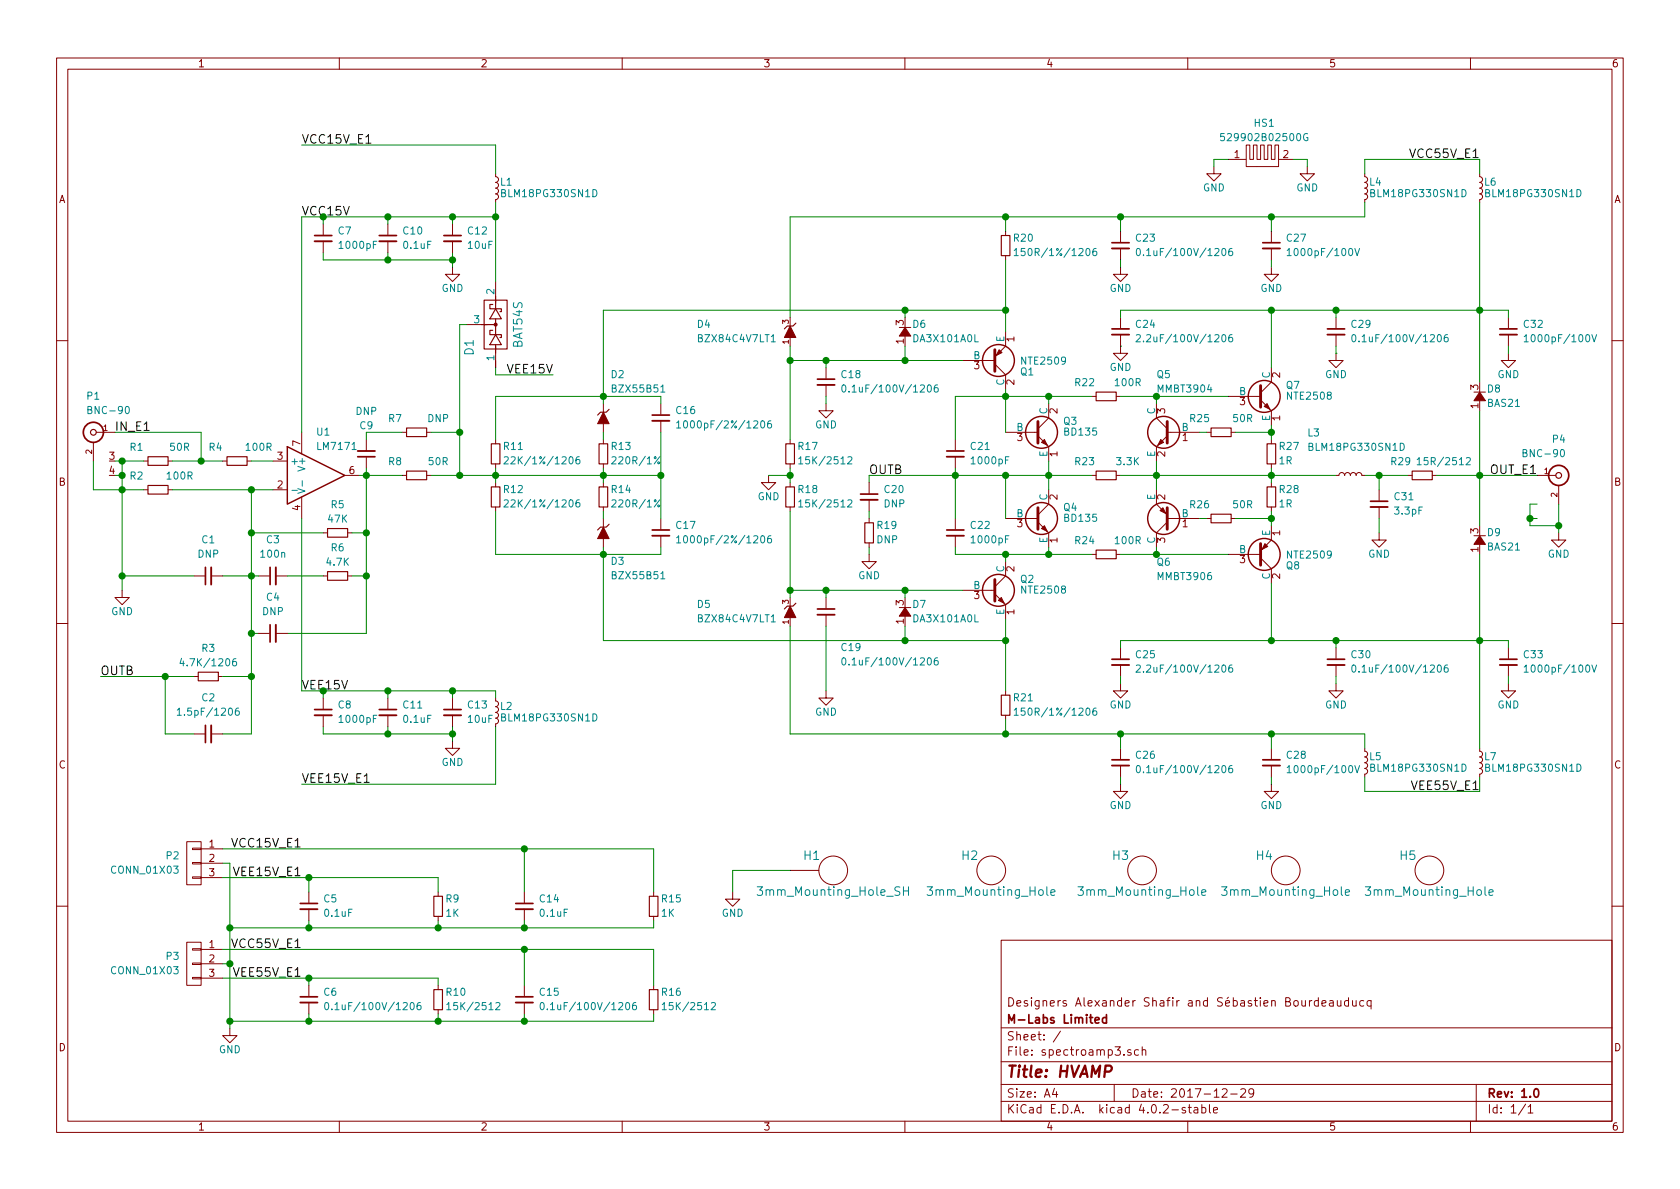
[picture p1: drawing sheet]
<svg xmlns="http://www.w3.org/2000/svg" width="297mm" height="210mm" viewBox="0 0 297 210" stroke-linecap="round" stroke-linejoin="round" font-family="sans-serif">
<defs><g id="words">
<text font-size="2.8" fill="#840000" x="178" y="190.5">Title: HVAMP</text>
<g font-size="2.1">
<text x="53.3" y="25.4">VCC15V_E1</text>
<text x="249.6" y="27.9">VCC55V_E1</text>
<text x="89.8" y="66">VEE15V</text>
<text x="20.3" y="76.2">IN_E1</text>
<text x="153.7" y="83.8">OUTB</text>
<text x="263.5" y="83.8">OUT_E1</text>
<text x="17.8" y="119.4">OUTB</text>
<text x="53.3" y="138.4">VEE15V_E1</text>
<text x="249.8" y="139.7">VEE55V_E1</text>
<text x="41.3" y="149.9">VCC15V_E1</text>
<text x="41.5" y="154.9">VEE15V_E1</text>
<text x="41.3" y="167.6">VCC55V_E1</text>
<text x="41.5" y="172.7">VEE55V_E1</text>
</g>
<g font-size="2.1" fill="#008400">
<text x="53.3" y="38.1">VCC15V</text>
<text x="53.3" y="121.9">VEE15V</text>
</g>
<g font-size="2.1" fill="#008484">
<text x="83.7" y="62.8" transform="rotate(-90 83.7 62.8)">D1</text>
<text x="92.4" y="61.5" transform="rotate(-90 92.4 61.5)">BAT54S</text>
<text x="142.2" y="152.1">H1</text>
<text x="170.1" y="152.1">H2</text>
<text x="196.8" y="152.1">H3</text>
<text x="222.2" y="152.1">H4</text>
<text x="247.6" y="152.1">H5</text>
<text x="134.5" y="158.4">3mm_Mounting_Hole_SH</text>
<text x="164.5" y="158.4">3mm_Mounting_Hole</text>
<text x="191.2" y="158.4">3mm_Mounting_Hole</text>
<text x="216.6" y="158.4">3mm_Mounting_Hole</text>
<text x="242" y="158.4">3mm_Mounting_Hole</text>
</g>
<g font-size="2.1" fill="#840000">
<text x="178" y="178">Designers Alexander Shafir and Sébastien Bourdeauducq</text>
<text x="178" y="184">Sheet: /</text>
<text x="178" y="181">M-Labs Limited</text>
<text x="178" y="186.7">File: spectroamp3.sch</text>
<text x="178" y="196.9">KiCad E.D.A. kicad 4.0.2-stable</text>
<text x="178" y="194.1">Size: A4</text>
<text x="200" y="194.1">Date: 2017-12-29</text>
<text x="263" y="194.1">Rev: 1.0</text>
<text x="263" y="196.9">Id: 1/1</text>
</g>
<g font-size="1.8" fill="#840000">
<text x="35" y="11.9">1</text>
<text x="85" y="11.9">2</text>
<text x="135" y="11.9">3</text>
<text x="185" y="11.9">4</text>
<text x="235" y="11.9">5</text>
<text x="285" y="11.9">6</text>
<text x="218.2" y="27.9">1</text>
<text x="226.9" y="27.9">2</text>
<text x="10.4" y="35.9">A</text>
<text x="285.4" y="35.9">A</text>
<text x="159.8" y="57.5" transform="rotate(-90 159.8 57.5)">3</text>
<text x="159.8" y="60.8" transform="rotate(-90 159.8 60.8)">1</text>
<text x="172.2" y="65.3">3</text>
<text x="179.3" y="60.4" transform="rotate(-90 179.3 60.4)">1</text>
<text x="179.3" y="68" transform="rotate(-90 179.3 68)">2</text>
<text x="219.2" y="71.6">3</text>
<text x="226.3" y="66.8" transform="rotate(-90 226.3 66.8)">2</text>
<text x="261.4" y="68.9" transform="rotate(-90 261.4 68.9)">3</text>
<text x="179.9" y="78">3</text>
<text x="186.9" y="73.1" transform="rotate(-90 186.9 73.1)">2</text>
<text x="206" y="73.1" transform="rotate(-90 206 73.1)">3</text>
<text x="209.1" y="78">1</text>
<text x="226.3" y="74.4" transform="rotate(-90 226.3 74.4)">1</text>
<text x="261.4" y="72.2" transform="rotate(-90 261.4 72.2)">1</text>
<text x="19.3" y="81.3">3</text>
<text x="19.3" y="83.8">4</text>
<text x="49" y="81.3">3</text>
<text x="53.1" y="78.8" transform="rotate(-90 53.1 78.8)">7</text>
<text x="61.7" y="83.8">6</text>
<text x="186.9" y="80.7" transform="rotate(-90 186.9 80.7)">1</text>
<text x="206" y="80.7" transform="rotate(-90 206 80.7)">2</text>
<text x="10.4" y="85.9">B</text>
<text x="49" y="86.4">2</text>
<text x="186.9" y="88.4" transform="rotate(-90 186.9 88.4)">2</text>
<text x="206" y="88.4" transform="rotate(-90 206 88.4)">2</text>
<text x="285.4" y="85.9">B</text>
<text x="53.1" y="90.3" transform="rotate(-90 53.1 90.3)">4</text>
<text x="179.9" y="93.2">3</text>
<text x="186.9" y="96" transform="rotate(-90 186.9 96)">1</text>
<text x="206" y="96" transform="rotate(-90 206 96)">3</text>
<text x="209.1" y="93.2">1</text>
<text x="226.3" y="94.7" transform="rotate(-90 226.3 94.7)">1</text>
<text x="261.4" y="94.3" transform="rotate(-90 261.4 94.3)">3</text>
<text x="179.3" y="101.1" transform="rotate(-90 179.3 101.1)">2</text>
<text x="219.2" y="99.6">3</text>
<text x="261.4" y="97.6" transform="rotate(-90 261.4 97.6)">1</text>
<text x="159.8" y="107" transform="rotate(-90 159.8 107)">3</text>
<text x="172.2" y="105.9">3</text>
<text x="226.3" y="102.3" transform="rotate(-90 226.3 102.3)">2</text>
<text x="159.8" y="110.3" transform="rotate(-90 159.8 110.3)">1</text>
<text x="179.3" y="108.7" transform="rotate(-90 179.3 108.7)">1</text>
<text x="10.4" y="135.9">C</text>
<text x="285.4" y="135.9">C</text>
<text x="37" y="149.9">1</text>
<text x="37" y="152.4">2</text>
<text x="37" y="154.9">3</text>
<text x="37" y="167.6">1</text>
<text x="37" y="170.2">2</text>
<text x="37" y="172.7">3</text>
<text x="10.4" y="185.9">D</text>
<text x="285.4" y="185.9">D</text>
<text x="35" y="199.9">1</text>
<text x="85" y="199.9">2</text>
<text x="135" y="199.9">3</text>
<text x="185" y="199.9">4</text>
<text x="235" y="199.9">5</text>
<text x="285" y="199.9">6</text>
</g>
<g font-size="1.8" fill="#008484">
<text x="221.8" y="22.4">HS1</text>
<text x="216.8" y="24.9">529902B02500G</text>
<text x="88.5" y="32.8">L1</text>
<text x="89.1" y="34.8">BLM18PG330SN1D</text>
<text x="212.7" y="33.8">GND</text>
<text x="229.2" y="33.8">GND</text>
<text x="242.2" y="32.8">L4</text>
<text x="242.7" y="34.8">BLM18PG330SN1D</text>
<text x="262.5" y="32.8">L6</text>
<text x="263.1" y="34.8">BLM18PG330SN1D</text>
<text x="59.8" y="41.4">C7</text>
<text x="71.3" y="41.4">C10</text>
<text x="82.8" y="41.4">C12</text>
<text x="60.2" y="44">1000pF</text>
<text x="71.5" y="44">0.1uF</text>
<text x="82.8" y="44">10uF</text>
<text x="179.3" y="42.7">R20</text>
<text x="180.8" y="45.3">150R/1%/1206</text>
<text x="200.9" y="42.7">C23</text>
<text x="202.6" y="45.3">0.1uF/100V/1206</text>
<text x="227.6" y="42.7">C27</text>
<text x="228.5" y="45.3">1000pF/100V</text>
<text x="78.1" y="51.6">GND</text>
<text x="87.4" y="52" transform="rotate(-90 87.4 52)">2</text>
<text x="196.2" y="51.6">GND</text>
<text x="222.8" y="51.6">GND</text>
<text x="83.8" y="57.1">3</text>
<text x="123.3" y="58">D4</text>
<text x="161.4" y="58">D6</text>
<text x="200.9" y="58">C24</text>
<text x="239" y="58">C29</text>
<text x="269.5" y="58">C32</text>
<text x="87.4" y="63.7" transform="rotate(-90 87.4 63.7)">1</text>
<text x="123.7" y="60.5">BZX84C4V7LT1</text>
<text x="161.7" y="60.5">DA3X101A0L</text>
<text x="172.1" y="63.5">B</text>
<text x="177.5" y="60.5" transform="rotate(-90 177.5 60.5)">E</text>
<text x="180.7" y="64.5">NTE2509</text>
<text x="196.2" y="65.6">GND</text>
<text x="202.6" y="60.5">2.2uF/100V/1206</text>
<text x="240.7" y="60.5">0.1uF/100V/1206</text>
<text x="270.5" y="60.5">1000pF/100V</text>
<text x="15.4" y="70.7">P1</text>
<text x="108.1" y="66.8">D2</text>
<text x="108.5" y="69.4">BZX55B51</text>
<text x="148.8" y="66.8">C18</text>
<text x="150.5" y="69.4">0.1uF/100V/1206</text>
<text x="177.5" y="68.2" transform="rotate(-90 177.5 68.2)">C</text>
<text x="180.4" y="66.4">Q1</text>
<text x="190.1" y="68.3">R22</text>
<text x="197.3" y="68.3">100R</text>
<text x="204.6" y="66.8">Q5</text>
<text x="204.9" y="69.4">MMBT3904</text>
<text x="219.1" y="69.8">B</text>
<text x="224.5" y="66.9" transform="rotate(-90 224.5 66.9)">C</text>
<text x="227.4" y="68.8">Q7</text>
<text x="227.7" y="70.7">NTE2508</text>
<text x="234.3" y="66.8">GND</text>
<text x="263" y="69.4">D8</text>
<text x="263" y="71.9">BAS21</text>
<text x="264.7" y="66.8">GND</text>
<text x="16" y="73.2">BNC-90</text>
<text x="56" y="77">U1</text>
<text x="62.9" y="73.3">DNP</text>
<text x="63.7" y="75.9">C9</text>
<text x="68.7" y="74.6">R7</text>
<text x="75.6" y="74.6">DNP</text>
<text x="119.6" y="73.2">C16</text>
<text x="121.2" y="75.7">1000pF/2%/1206</text>
<text x="144.1" y="75.7">GND</text>
<text x="179.7" y="76.2">B</text>
<text x="185.2" y="73.3" transform="rotate(-90 185.2 73.3)">C</text>
<text x="188.1" y="75.1">Q3</text>
<text x="188.3" y="77">BD135</text>
<text x="204.2" y="73.3" transform="rotate(-90 204.2 73.3)">C</text>
<text x="208.9" y="76.2">B</text>
<text x="210.5" y="74.6">R25</text>
<text x="218.1" y="74.6">50R</text>
<text x="224.5" y="74.5" transform="rotate(-90 224.5 74.5)">E</text>
<text x="231.2" y="77.2">L3</text>
<text x="23" y="79.7">R1</text>
<text x="30.1" y="79.7">50R</text>
<text x="37" y="79.7">R4</text>
<text x="43.6" y="79.7">100R</text>
<text x="51.3" y="82.2">+</text>
<text x="54" y="83" transform="rotate(-90 54 83)">V+</text>
<text x="56.3" y="79.5">LM7171</text>
<text x="68.7" y="82.2">R8</text>
<text x="75.8" y="82.2">50R</text>
<text x="89.1" y="79.5">R11</text>
<text x="90.5" y="82.1">22K/1%/1206</text>
<text x="108.2" y="79.5">R13</text>
<text x="108.8" y="82.1">220R/1%</text>
<text x="141.2" y="79.5">R17</text>
<text x="142.1" y="82.1">15K/2512</text>
<text x="171.7" y="79.5">C21</text>
<text x="172" y="82.1">1000pF</text>
<text x="185.2" y="80.8" transform="rotate(-90 185.2 80.8)">E</text>
<text x="190.1" y="82.2">R23</text>
<text x="197.5" y="82.2">3.3K</text>
<text x="204.2" y="80.8" transform="rotate(-90 204.2 80.8)">E</text>
<text x="226.2" y="82.1">1R</text>
<text x="226.3" y="79.5">R27</text>
<text x="231.8" y="79.7">BLM18PG330SN1D</text>
<text x="246" y="82.2">R29</text>
<text x="251.4" y="82.2">15R/2512</text>
<text x="269.7" y="80.8">BNC-90</text>
<text x="274.5" y="78.3">P4</text>
<text x="23" y="84.8">R2</text>
<text x="29.6" y="84.8">100R</text>
<text x="58.6" y="89.9">R5</text>
<text x="89.1" y="87.2">R12</text>
<text x="90.5" y="89.7">22K/1%/1206</text>
<text x="108.2" y="87.2">R14</text>
<text x="108.8" y="89.7">220R/1%</text>
<text x="133.9" y="88.4">GND</text>
<text x="141.2" y="87.2">R18</text>
<text x="142.1" y="89.7">15K/2512</text>
<text x="156.3" y="89.7">DNP</text>
<text x="156.4" y="87.2">C20</text>
<text x="185.2" y="88.5" transform="rotate(-90 185.2 88.5)">C</text>
<text x="204.2" y="88.5" transform="rotate(-90 204.2 88.5)">E</text>
<text x="210.5" y="89.9">R26</text>
<text x="218.1" y="89.9">50R</text>
<text x="226.2" y="89.7">1R</text>
<text x="226.3" y="87.2">R28</text>
<text x="246.6" y="88.4">C31</text>
<text x="58.1" y="92.4">47K</text>
<text x="119.6" y="93.5">C17</text>
<text x="155.2" y="93.5">R19</text>
<text x="171.7" y="93.5">C22</text>
<text x="179.7" y="91.4">B</text>
<text x="188.1" y="90.3">Q4</text>
<text x="188.3" y="92.2">BD135</text>
<text x="208.9" y="91.4">B</text>
<text x="224.5" y="94.8" transform="rotate(-90 224.5 94.8)">E</text>
<text x="246.7" y="91">3.3pF</text>
<text x="263" y="94.8">D9</text>
<text x="35" y="98.6">DNP</text>
<text x="35.7" y="96.1">C1</text>
<text x="46.2" y="98.6">100n</text>
<text x="47.1" y="96.1">C3</text>
<text x="57.8" y="100">4.7K</text>
<text x="58.6" y="97.5">R6</text>
<text x="108.1" y="99.9">D3</text>
<text x="121.2" y="96.1">1000pF/2%/1206</text>
<text x="155" y="96.1">DNP</text>
<text x="172" y="96.1">1000pF</text>
<text x="177.5" y="101.2" transform="rotate(-90 177.5 101.2)">C</text>
<text x="185.2" y="96.1" transform="rotate(-90 185.2 96.1)">E</text>
<text x="190.1" y="96.2">R24</text>
<text x="197.3" y="96.2">100R</text>
<text x="204.2" y="96.1" transform="rotate(-90 204.2 96.1)">C</text>
<text x="204.6" y="100">Q6</text>
<text x="219.1" y="97.8">B</text>
<text x="227.4" y="100.7">Q8</text>
<text x="227.7" y="98.7">NTE2509</text>
<text x="241.9" y="98.6">GND</text>
<text x="263" y="97.3">BAS21</text>
<text x="273.6" y="98.6">GND</text>
<text x="47.1" y="106.2">C4</text>
<text x="108.5" y="102.4">BZX55B51</text>
<text x="123.3" y="107.5">D5</text>
<text x="151.7" y="102.4">GND</text>
<text x="161.4" y="107.5">D7</text>
<text x="172.1" y="104.1">B</text>
<text x="180.4" y="103">Q2</text>
<text x="180.7" y="104.9">NTE2508</text>
<text x="204.9" y="102.6">MMBT3906</text>
<text x="224.5" y="102.5" transform="rotate(-90 224.5 102.5)">C</text>
<text x="19.6" y="108.8">GND</text>
<text x="46.4" y="108.8">DNP</text>
<text x="123.7" y="110">BZX84C4V7LT1</text>
<text x="161.7" y="110">DA3X101A0L</text>
<text x="177.5" y="108.8" transform="rotate(-90 177.5 108.8)">E</text>
<text x="32.8" y="117.8">4.7K/1206</text>
<text x="35.7" y="115.3">R3</text>
<text x="148.8" y="115.1">C19</text>
<text x="150.5" y="117.6">0.1uF/100V/1206</text>
<text x="200.9" y="116.4">C25</text>
<text x="202.6" y="118.9">2.2uF/100V/1206</text>
<text x="239" y="116.4">C30</text>
<text x="240.7" y="118.9">0.1uF/100V/1206</text>
<text x="269.5" y="116.4">C33</text>
<text x="270.5" y="118.9">1000pF/100V</text>
<text x="35.7" y="124">C2</text>
<text x="59.8" y="125.3">C8</text>
<text x="71.3" y="125.3">C11</text>
<text x="82.8" y="125.3">C13</text>
<text x="88.5" y="125.5">L2</text>
<text x="179.3" y="124">R21</text>
<text x="196.2" y="125.3">GND</text>
<text x="234.3" y="125.3">GND</text>
<text x="264.7" y="125.3">GND</text>
<text x="32.3" y="126.5">1.5pF/1206</text>
<text x="60.2" y="127.8">1000pF</text>
<text x="71.5" y="127.8">0.1uF</text>
<text x="82.8" y="127.8">10uF</text>
<text x="89.1" y="127.6">BLM18PG330SN1D</text>
<text x="144.1" y="126.5">GND</text>
<text x="180.8" y="126.5">150R/1%/1206</text>
<text x="78.1" y="135.4">GND</text>
<text x="200.9" y="134.2">C26</text>
<text x="202.6" y="136.7">0.1uF/100V/1206</text>
<text x="227.6" y="134.2">C28</text>
<text x="228.5" y="136.7">1000pF/100V</text>
<text x="242.2" y="134.4">L5</text>
<text x="242.7" y="136.4">BLM18PG330SN1D</text>
<text x="262.5" y="134.4">L7</text>
<text x="263.1" y="136.4">BLM18PG330SN1D</text>
<text x="196.2" y="143">GND</text>
<text x="222.8" y="143">GND</text>
<text x="20" y="154.5">CONN_01X03</text>
<text x="29.4" y="151.9">P2</text>
<text x="57.3" y="159.6">C5</text>
<text x="78.9" y="159.6">R9</text>
<text x="95.5" y="159.6">C14</text>
<text x="117.1" y="159.6">R15</text>
<text x="57.5" y="162.1">0.1uF</text>
<text x="78.9" y="162.1">1K</text>
<text x="95.6" y="162.1">0.1uF</text>
<text x="117" y="162.1">1K</text>
<text x="127.6" y="162.1">GND</text>
<text x="20" y="172.3">CONN_01X03</text>
<text x="29.4" y="169.7">P3</text>
<text x="57.3" y="176.1">C6</text>
<text x="59.1" y="178.6">0.1uF/100V/1206</text>
<text x="79" y="176.1">R10</text>
<text x="79.9" y="178.6">15K/2512</text>
<text x="95.5" y="176.1">C15</text>
<text x="97.2" y="178.6">0.1uF/100V/1206</text>
<text x="117.1" y="176.1">R16</text>
<text x="118" y="178.6">15K/2512</text>
<text x="38.7" y="186.2">GND</text>
</g>
<g font-size="1.4" fill="#840000">
<text x="139.4" y="57.3" transform="rotate(-90 139.4 57.3)">3</text>
<text x="139.4" y="60.8" transform="rotate(-90 139.4 60.8)">1</text>
<text x="18.3" y="76.2">1</text>
<text x="16.3" y="80.3" transform="rotate(-90 16.3 80.3)">2</text>
<text x="273" y="83.8">1</text>
<text x="275.3" y="87.9" transform="rotate(-90 275.3 87.9)">2</text>
<text x="139.4" y="106.8" transform="rotate(-90 139.4 106.8)">3</text>
<text x="139.4" y="110.4" transform="rotate(-90 139.4 110.4)">1</text>
</g>
</g></defs>
<g fill="none" stroke="#840000" stroke-width=".18">
<path d="M10 10.3h277v189.9h-277zM12 12.2h273v186.1h-273zM60 10.3v1.9M110 10.3v1.9M160 10.3v1.9M210 10.3v1.9M260 10.3v1.9M57.1 39.6v1.9M68.6 39.6v1.9M80 39.6v1.9M87.6 30.7v.5l.4 .2 .1 .2-.1 .5-.4 .2 .4 .1 .1 .3-.1 .4-.4 .2 .4 .1 .1 .3-.1 .4-.4 .2 .4 .1 .1 .3-.1 .4-.4 .2v.5M214.6 29.5v1.2h1.3l-1.3 1.3-1.2-1.3h1.2"/>
<path d="M217.2 28.2h3.1M220.3 25.6h.7v2.6h.6v-2.6h.6v2.6h.7v-2.6h.6v2.6h.7v-2.6h.6v2.6h.6v-2.6h.7v3.9h-5.8zM226.1 28.2h2.5M231.1 29.5v1.2h1.3l-1.3 1.3-1.2-1.3h1.2M241.3 30.7v.5l.3 .2 .2 .2-.1 .5-.4 .2 .3 .1 .2 .3-.1 .4-.4 .2 .3 .1 .2 .3-.1 .4-.4 .2 .3 .1 .2 .3-.1 .4-.4 .2v.5M261.6 30.7v.5l.4 .2 .1 .2-.1 .5-.4 .2 .4 .1 .1 .3-.1 .4-.4 .2 .4 .1 .1 .3-.1 .4-.4 .2 .4 .1 .1 .3-.1 .4-.4 .2v.5M57.1 42.7v2M68.6 42.7v2M80 47.2v1.3h1.3l-1.3 1.3-1.3-1.3h1.3M80 42.7v2M82.5 57.4h3.9M87.6 49.8v3.8"/>
<path d="M139.7 59.7v1.5M159 57.9h2M160 59.4v1.8M177.8 58.7v2.5l-1.9 1.9M177.8 40.9v.8M177.8 45.2v.8M198.1 59.2v3.3h1.3l-1.3 1.2-1.3-1.2h1.3M198.1 47.2v1.3h1.3l-1.3 1.3-1.3-1.3h1.3M198.1 40.9v1.9M198.1 43.9v2.1M198.1 56.1v1.9M224.8 47.2v1.3h1.3l-1.3 1.3-1.3-1.3h1.3"/>
<path d="M224.8 40.9v1.9M224.8 43.9v2.1M236.2 56.1v1.9M236.2 59.2v2M266.7 56.1v1.9M266.7 59.2v2M10 60.2h2M16.5 78.2v3.3M17 76.4h3.3M53.3 76.4v3.9M64.8 77.7v2.1M71.1 76.4h.8"/>
<path d="M75.4 76.4h.8M87.6 61.2v3.8M87.6 77.7v.8M106.7 71.4v1.5M106.7 74.9v1.5M106.7 77.7v.8M116.8 71.4v1.9M116.8 74.4v2M139.7 77.7v.8M146 71.4v1.2h1.3l-1.3 1.3-1.2-1.3h1.2M146 65v1.9M146 68.1v2"/>
<path d="M168.9 77.7v1.9M170.2 63.7h5.7M175.9 64.4l1.9 1.9v2.5M177.8 76.4h5.7M183.5 77.1l1.9 1.9v2.5M185.4 71.4v2.5l-1.9 1.9M193 70.1h.8M197.4 70.1h.7M204.5 71.4v2.5l1.9 1.9M206.4 77.1l-1.9 1.9v2.5M206.4 76.4h5.7M213.4 76.4h.7"/>
<path d="M217.2 70.1h5.7M217.7 76.4h.7M222.9 70.7l1.9 1.9v2.6M224.8 65v2.6l-1.9 1.9M224.8 77.7v.8M236.2 62.5v1.2h1.3l-1.3 1.3-1.3-1.3h1.3M260.6 69.3h2M261.6 70.9v1.7M266.7 62.5v1.2h1.3l-1.3 1.3-1.3-1.3h1.3M285 60.2h2M25.4 86.6h.8M25.4 81.5h.8"/>
<path d="M29.7 86.6h.8M29.7 81.5h.8M39.4 81.5h.7M43.7 81.5h.7M48.3 86.6h2.5M48.3 81.5h2.5M53.3 87.9v3.8M57.1 94.2h.8M61 84.1h2.5M61.5 94.2h.7M64.8 80.9v1.9M71.1 84.1h.8"/>
<path d="M75.4 84.1h.8M87.6 82v.8M87.6 85.3v.8M87.6 89.7v.7M106.7 82v.8M106.7 85.3v.8M106.7 89.7v.7M106.7 91.7v1.5M106.7 95.2v1.6M116.8 91.7v1.9M116.8 94.7v2.1M135.9 84.1v1.2h1.3l-1.3 1.3-1.3-1.3h1.3"/>
<path d="M139.7 82v.8M139.7 85.3v.8M139.7 89.7v.7M153.7 98v1.3h1.2l-1.2 1.3-1.3-1.3h1.3M153.7 85.3v1.9M153.7 88.4v2M153.7 91.7v.8M153.7 96v.8M168.9 80.8v2M168.9 91.7v1.9M168.9 94.7v2.1M177.8 91.7h5.7"/>
<path d="M177.8 99.3v2.5l-1.9 2M183.5 92.3l1.9 1.9v2.6M185.4 86.6v2.5l-1.9 2M193 84.1h.8M193 98h.8M197.4 84.1h.7M197.4 98h.7M204.5 86.6v2.5l1.9 2M206.4 91.7h5.7M206.4 92.3l-1.9 1.9v2.6M213.4 91.7h.7M217.2 98h5.7"/>
<path d="M217.7 91.7h.7M222.9 98.7l1.9 1.9v2.5M224.8 93v2.5l-1.9 1.9M224.8 82v.8M224.8 85.3v.8M224.8 89.7v.7M236.2 84.1h.5l.2-.4 .2-.1 .5 .1 .1 .4 .2-.4 .3-.1 .4 .1 .2 .4 .1-.4 .3-.1 .4 .1 .2 .4 .1-.4 .3-.1 .4 .1 .2 .4h.5M243.8 94.2v1.3h1.3l-1.3 1.3-1.2-1.3h1.2M243.8 86.6v1.9M243.8 89.7v2M248.9 84.1h.8M253.2 84.1h.8"/>
<path d="M260.6 94.7h2M261.6 96.3v1.7M271.8 84.1h3.3M275.6 94.2v1.3h1.3l-1.3 1.3-1.3-1.3h1.3M275.6 85.8v3.3M10 110.3h2M21.6 104.4v1.3h1.3l-1.3 1.2-1.3-1.2h1.3M34.3 101.8h1.9M34.3 119.6h.8M37.3 101.8h2.1M38.6 119.6h.8M45.7 101.8h1.9"/>
<path d="M45.7 112h1.9M48.8 101.8h2M48.8 112h2M57.1 101.8h.8M61.5 101.8h.7M139.7 109.2v1.5M146 105.7v1.9M146 108.7v2M159 107.4h2M160 109v1.7M170.2 104.4h5.7M175.9 105l1.9 1.9v2.6"/>
<path d="M198.1 114.5v2M198.1 117.6v2M236.2 114.5v2M236.2 117.6v2M266.7 114.5v2M266.7 117.6v2M285 110.3h2M34.3 129.8h1.9M37.3 129.8h2.1M57.1 123.4v1.9M57.1 126.5v2M68.6 123.4v1.9"/>
<path d="M68.6 126.5v2M80 131.1v1.2h1.3l-1.3 1.3-1.3-1.3h1.3M80 123.4v1.9M80 126.5v2M87.6 123.4v.5l.4 .2 .1 .3-.1 .4-.4 .2 .4 .1 .1 .3-.1 .4-.4 .2 .4 .1 .1 .3-.1 .4-.4 .2 .4 .1 .1 .3-.1 .4-.4 .2v.5M146 122.2v1.2h1.3l-1.3 1.3-1.2-1.3h1.2M177.8 122.2v.7M177.8 126.5v.7M198.1 120.9v1.3h1.3l-1.3 1.2-1.3-1.2h1.3M198.1 138.7v1.2h1.3l-1.3 1.3-1.3-1.3h1.3M198.1 132.3v1.9M198.1 135.4v2"/>
<path d="M224.8 138.7v1.2h1.3l-1.3 1.3-1.3-1.3h1.3M224.8 132.3v1.9M224.8 135.4v2M236.2 120.9v1.3h1.3l-1.3 1.2-1.3-1.2h1.3M241.3 132.3v.5l.3 .2 .2 .2-.1 .5-.4 .2 .3 .1 .2 .3-.1 .4-.4 .2 .3 .1 .2 .3-.1 .4-.4 .2 .3 .1 .2 .3-.1 .4-.4 .2v.5M261.6 132.3v.5l.4 .2 .1 .2-.1 .5-.4 .2 .4 .1 .1 .3-.1 .4-.4 .2 .4 .1 .1 .3-.1 .4-.4 .2 .4 .1 .1 .3-.1 .4-.4 .2v.5M266.7 120.9v1.3h1.3l-1.3 1.2-1.3-1.2h1.3M33 148.8h2.6v7.7h-2.6zM34 155.1h1.6v.2h-1.6zM34 152.5h1.6v.3h-1.6zM34 150h1.6v.2h-1.6zM35.6 150.1h3.8"/>
<path d="M35.6 152.6h3.8M35.6 155.2h3.8M54.6 157.7v1.9M77.5 157.7v.8M92.7 157.7v1.9M115.6 157.7v.8M129.5 157.7v1.3h1.3l-1.3 1.3-1.2-1.3h1.2M139.7 153.9h5.1M10 160.2h2M33 166.6h2.6v7.6h-2.6zM34 172.8h1.6v.3h-1.6zM34 170.3h1.6v.3h-1.6z"/>
<path d="M34 167.8h1.6v.2h-1.6zM35.6 167.9h3.8M35.6 170.4h3.8M35.6 173h3.8M54.6 160.8v2M54.6 174.2v1.9M54.6 177.3v2M77.5 162v.8M77.5 174.2v.8M77.5 178.6v.7M92.7 160.8v2M92.7 174.2v1.9"/>
<path d="M92.7 177.3v2M115.6 162v.8M115.6 174.2v.8M115.6 178.6v.7M177 166.3h108v32h-108zM233.1 177l-.4-.1-.3 .3 .1 .6 .2 .1 .4-.1M233.1 176.4v1.5M233.7 177.4l.7-.1v-.3l-.4-.1-.3 .2 .1 .7h.6M235.1 177h.6v.9M235.7 177.3l-.4 .1-.3 .2 .3 .3 .4-.1M236.4 176.9l.1 .9 .4 .1 .2-.1M237.1 176.9v1"/>
<path d="M238.4 177l-.4-.1-.3 .3 .1 .6 .2 .1 .4-.1M238.4 176.4v1.5M239.1 176.9l.1 .9 .4 .1 .2-.1M239.8 176.9v1M241.1 177l-.4-.1-.3 .3 .1 .6 .2 .1 .4-.1M242.4 177l-.4-.1-.3 .3 .1 .6 .2 .1 .4-.1M242.4 176.9v1.5M285 160.2h2M40.6 181.9v1.2h1.3l-1.3 1.3-1.2-1.3h1.2M60 198.3v1.9M110 198.3v1.9M160 198.3v1.9"/>
<path d="M177 194.8h108M177 191.8h108M177 187.8h108M177 181.8h108M186.4 192.5l-.3 1h.9M186.8 193v1M187.5 182.3l-1.3 2M197 191.8v3M199.9 185.7a.37 .37 0 0 0-.5 .1v.2l.5 .2 .1 .1-.2 .3-.4-.1M201.3 185.7l-.4-.1-.3 .3 .1 .6 .2 .1 .4-.1M202 185.7l.2-.1 .3 .1 .1 .9M202 185.1v1.5"/>
<path d="M209.6 195.9a.37 .37 0 0 0-.6 .1l.1 .3 .5 .1 .1 .1-.3 .3-.4-.1M210 198.3v1.9M210.1 195.8h.5M210.3 195.3v1.3l.3 .2M211.2 195.9h.5l.1 .9M211.8 196.2l-.5 .1-.2 .2 .2 .3 .5-.1M212.5 195.9l.4-.1 .3 .3-.1 .6h-.6M212.5 195.3v1.5M213.8 195.3v1.3l.2 .2M214.6 196.3l.7-.1-.1-.3-.4-.1-.2 .2v.7h.6M216.1 192.7l.2-.2h.4l.3 .5-1 1h1M217.6 193.5h1.1"/>
<path d="M219.4 192.7l.2-.2h.4l.2 .5-.9 1h.9M221.7 193.2l-.3 .3h-.3l-.3-.3v-.4l.2-.2 .4-.1 .2 .2a1.19 1.19 0 0 1-.2 1.2l-.4 .1M260 198.3v1.9M261 191.8v6.5M269.7 195.2l-1.2 2M270.2 195.8l.4-.5v1.5M270.2 196.8h.8"/>
<circle cx="147.3" cy="153.9" r="2.54"/>
<circle cx="175.3" cy="153.9" r="2.54"/>
<circle cx="201.9" cy="153.9" r="2.54"/>
<circle cx="227.3" cy="153.9" r="2.54"/>
<circle cx="252.7" cy="153.9" r="2.54"/>
</g>
<g fill="none" stroke="#840000" stroke-width=".3">
<path d="M55.6 41.7h3.1M67.1 41.7h3M78.5 41.7h3M196.6 58.2h3M196.6 42.9h3M223.3 42.9h3M234.7 58.2h3M265.2 58.2h3M115.3 73.4h3.1M144.5 67.1h3.1M167.4 79.8h3M63.2 80.8h3.1"/>
<path d="M115.3 93.7h3.1M152.1 87.4h3.1M167.4 93.7h3M242.3 88.6h3.1M36.3 100.3v3.1M47.8 100.3v3.1M47.8 110.5v3M144.5 107.7h3.1M196.6 116.6h3M234.7 116.6h3M265.2 116.6h3M36.3 128.3v3"/>
<path d="M55.6 125.5h3.1M67.1 125.5h3M78.5 125.5h3M196.6 134.4h3M223.3 134.4h3M53.1 159.8h3M91.2 159.8h3M53.1 176.3h3M91.2 176.3h3M195.6 179.4v1.5M193.6 180.4l.7-.1v-.3l-.4-.1-.3 .2 .1 .7h.6M195.6 180l-.4-.1-.3 .3 .1 .6 .2 .1 .4-.1"/>
<path d="M271.3 192.7l.3-.2a.81 .81 0 0 1 .5 .6 .81 .81 0 0 1-.2 .8l-.2 .1a.79 .79 0 0 1-.4-1.3z"/>
<circle cx="16.5" cy="76.4" r="1.78"/>
<circle cx="275.6" cy="84.1" r="1.78"/>
</g>
<g fill="none" stroke="#840000" stroke-width=".25">
<path d="M50.8 79l10.2 5.1-10.2 5z"/>
<circle cx="176.5" cy="63.7" r="2.82"/>
<circle cx="184.1" cy="76.4" r="2.82"/>
<circle cx="205.7" cy="76.4" r="2.82"/>
<circle cx="223.5" cy="70.1" r="2.82"/>
<circle cx="184.1" cy="91.7" r="2.82"/>
<circle cx="205.7" cy="91.7" r="2.82"/>
<circle cx="223.5" cy="98" r="2.82"/>
<circle cx="176.5" cy="104.4" r="2.82"/>
</g>
<g fill="none" stroke="#008484" stroke-width=".18">
<path d="M104.8 33.5a.64 .64 0 0 1 .7 .7 .64 .64 0 0 1-.7 .6zM216.5 23.6h-.7v.6l.2-.1 .5 .1v.6l-.2 .1-.5-.1M231.2 23.7a.59 .59 0 0 0-.7 .5 .59 .59 0 0 0 .7 .6v-.5h-.2M258.5 33.5a.64 .64 0 0 1 .7 .7 .64 .64 0 0 1-.7 .6zM278.8 33.5a.64 .64 0 0 1 .7 .7 .64 .64 0 0 1-.7 .6zM179.3 44.3l.4-.4v1.3M179.3 45.2h.7M193.8 43.9a.47 .47 0 0 0-.6 .6l.1 .6 .4 .1 .2-.1v-.5l-.1-.1-.4-.1-.2 .2M200.9 59.3l.5-.1 .2 .1v.2l-.8 .9h.8M201 44l.2-.1a.67 .67 0 0 1 .4 .7 .67 .67 0 0 1-.4 .6l-.2-.1-.1-.4zM216.1 59.3l.2-.1a.67 .67 0 0 1 .5 .6 .67 .67 0 0 1-.5 .6l-.2-.1-.1-.3zM216.1 44l.2-.1a.67 .67 0 0 1 .5 .7 .67 .67 0 0 1-.5 .6l-.2-.1-.1-.4z"/>
<path d="M217.8 59.2a.47 .47 0 0 0-.6 .5l.1 .7h.4l.2-.1 .1-.4-.2-.2h-.3l-.3 .2M217.8 43.9a.47 .47 0 0 0-.6 .6l.1 .6 .4 .1 .2-.1 .1-.5-.2-.1-.3-.1-.3 .2M227.6 44.3l.3-.4v1.3M227.6 45.2h.7M239.1 59.3l.2-.1a.67 .67 0 0 1 .4 .6 .67 .67 0 0 1-.4 .6l-.2-.1-.1-.3zM239.5 43.9l.5 1.3 .4-1.3M254.2 59.3l.2-.1a.67 .67 0 0 1 .5 .6 .67 .67 0 0 1-.5 .6l-.2-.1-.1-.3zM255.9 59.2a.47 .47 0 0 0-.6 .5l.1 .7h.4l.2-.1 .1-.4-.2-.2h-.3l-.3 .2M269.5 59.5l.3-.3v1.2M281.5 59.2l.4 1.2 .4-1.2M22.3 72l.1-.1a.67 .67 0 0 1 .5 .6 .67 .67 0 0 1-.5 .6l-.1-.1-.2-.3zM116.8 69.3h.8"/>
<path d="M119.6 74.8l.4-.4v1.3M119.6 75.7h.7M136.3 74.4a.47 .47 0 0 0-.6 .5l.1 .7 .4 .1 .2-.1v-.5l-.1-.2h-.4l-.2 .2M136.4 60.4h.7M148.9 68.2l.2-.1a.67 .67 0 0 1 .5 .6 .67 .67 0 0 1-.5 .6l-.2-.1-.1-.3zM164.1 68.2l.1-.1a.67 .67 0 0 1 .5 .6 .67 .67 0 0 1-.5 .6l-.1-.1-.1-.3zM165.8 68.1a.47 .47 0 0 0-.6 .5l.1 .7h.4l.1-.1 .1-.4-.1-.2-.4-.1-.2 .3M247.6 78.4a.64 .64 0 0 1 .7 .6 .64 .64 0 0 1-.7 .6zM269.5 60.4h.7M276 79.6l.2-.1a.67 .67 0 0 1 .4 .6 .67 .67 0 0 1-.4 .7l-.2-.2-.1-.3zM51.6 86.7h1M52.7 86.4l1.2 .4-1.2 .4"/>
<path d="M53.4 85v1M89.2 80.9l.4-.1 .2 .1 .1 .2-.8 .9h.8M89.2 88.5l.4-.1 .2 .1 .1 .2-.8 1h.8M102.4 80.8a.47 .47 0 0 0-.6 .5l.1 .7h.4l.2-.1v-.4l-.1-.2-.3-.1-.3 .3M102.4 88.4a.47 .47 0 0 0-.6 .5l.1 .7 .4 .1 .2-.2v-.4l-.1-.2h-.3l-.3 .2M108.2 80.9l.5-.1 .2 .1v.2l-.8 .9h.8M108.2 88.5l.5-.1 .2 .1v.2l-.8 1h.8M116.3 81.7h.3v.3h-.3zM116.3 89.4h.3v.2h-.3zM116.6 80.8l-.9 1.2M116.6 88.4l-.9 1.3M119.6 95.1l.4-.4v1.3"/>
<path d="M119.6 96h.7M136.3 94.7a.47 .47 0 0 0-.6 .6l.1 .6 .4 .1 .2-.1v-.5l-.1-.1-.4-.1-.2 .2M141.2 81.1l.4-.3v1.2M141.2 88.7l.4-.3v1.3M141.2 82h.7M141.2 89.7h.7M149.9 80.9l.5-.1 .2 .1v.2l-.8 .9h.8M149.9 88.5l.5-.1 .2 .1v.2l-.8 1h.8M250.6 81.3l.3-.4v1.3M250.6 82.2h.7M259.3 81l.4-.1 .2 .1 .1 .3-.8 .9h.8M32.1 116.4l-.3 .9h.8"/>
<path d="M41.7 116.5a.47 .47 0 0 0-.6 .5l.1 .7h.4l.2-.1v-.4l-.1-.2h-.3l-.3 .2M116.8 102.4h.8M136.4 110h.7M148.9 116.4l.2-.1a.67 .67 0 0 1 .5 .7 .67 .67 0 0 1-.5 .6l-.2-.1-.1-.4zM164.1 116.4l.1-.1a.67 .67 0 0 1 .5 .7 .67 .67 0 0 1-.5 .6l-.1-.1-.1-.4zM165.8 116.3a.47 .47 0 0 0-.6 .6l.1 .6 .4 .1 .1-.1 .1-.5-.1-.1-.4-.1-.2 .2M200.9 117.7l.5-.1 .2 .1v.3l-.8 .9h.8M216.1 117.7l.2-.1a.67 .67 0 0 1 .5 .6 .67 .67 0 0 1-.5 .7l-.2-.2-.1-.3zM217.8 117.6a.47 .47 0 0 0-.6 .5l.1 .7 .4 .1 .2-.2 .1-.4-.2-.2h-.3l-.3 .2M239.1 117.7l.2-.1a.67 .67 0 0 1 .4 .6 .67 .67 0 0 1-.4 .7l-.2-.2-.1-.3zM254.2 117.7l.2-.1a.67 .67 0 0 1 .5 .6 .67 .67 0 0 1-.5 .7l-.2-.2-.1-.3zM255.9 117.6a.47 .47 0 0 0-.6 .5l.1 .7 .4 .1 .2-.2 .1-.4-.2-.2h-.3l-.3 .2"/>
<path d="M269.5 118l.3-.4v1.3M269.5 118.9h.7M281.5 117.6l.4 1.3 .4-1.3M31.3 125.6l.4-.4v1.3M31.3 126.5h.8M42.2 125.2a.47 .47 0 0 0-.6 .5l.1 .7 .4 .1 .2-.1v-.5l-.1-.2h-.4l-.2 .2M104.8 126.2a.64 .64 0 0 1 .7 .7 .64 .64 0 0 1-.7 .6zM179.3 125.6l.4-.4v1.3M179.3 126.5h.7M193.8 125.2a.47 .47 0 0 0-.6 .5l.1 .7 .4 .1 .2-.1v-.5l-.1-.2h-.4l-.2 .2M201 135.5l.2-.1a.67 .67 0 0 1 .4 .6 .67 .67 0 0 1-.4 .6l-.2-.1-.1-.3zM216.1 135.5l.2-.1a.67 .67 0 0 1 .5 .6 .67 .67 0 0 1-.5 .6l-.2-.1-.1-.3z"/>
<path d="M217.8 135.4a.47 .47 0 0 0-.6 .5l.1 .7h.4l.2-.1 .1-.4-.2-.2h-.3l-.3 .2M227.6 135.7l.3-.3v1.2M227.6 136.6h.7M239.5 135.4l.5 1.2 .4-1.2M258.5 135.1a.64 .64 0 0 1 .7 .7 .64 .64 0 0 1-.7 .6zM278.8 135.1a.64 .64 0 0 1 .7 .7 .64 .64 0 0 1-.7 .6zM159.7 156.8v1.5M159.7 157.6h.9M160.6 156.8v1.5M185.8 157.8l.7-.1v-.3l-.5-.1-.2 .3 .1 .7h.6M212.5 157.8l.7-.1-.1-.3-.4-.1-.2 .3v.7h.6M237.9 157.8l.7-.1-.1-.3-.4-.1-.2 .3v.7h.6"/>
<path d="M263.3 157.8l.7-.1-.1-.3-.4-.1-.2 .3v.7h.6M57.5 177.4l.2-.1a.67 .67 0 0 1 .4 .6 .67 .67 0 0 1-.4 .7l-.2-.2-.1-.3zM72.6 177.4l.2-.1a.67 .67 0 0 1 .4 .6 .67 .67 0 0 1-.4 .7l-.2-.2-.1-.3zM74.3 177.3a.47 .47 0 0 0-.6 .5l.1 .7 .4 .1 .2-.2v-.4l-.1-.2h-.3l-.3 .2M79 177.6l.3-.3v1.3M79 178.6h.7M87.7 177.4l.5-.1 .1 .1 .1 .2-.8 1h.8M95.6 177.4l.2-.1a.67 .67 0 0 1 .4 .6 .67 .67 0 0 1-.4 .7l-.2-.2-.1-.3zM110.7 177.4l.2-.1a.67 .67 0 0 1 .4 .6 .67 .67 0 0 1-.4 .7l-.2-.2-.1-.3zM112.4 177.3a.47 .47 0 0 0-.6 .5l.1 .7 .4 .1 .2-.2v-.4l-.1-.2h-.3l-.3 .2M117.1 177.6l.3-.3v1.3M117.1 178.6h.7"/>
<path d="M125.8 177.4l.5-.1 .1 .1 .1 .2-.8 1h.8"/>
</g>
<g fill="none" stroke="#840000" stroke-width=".33">
<path d="M55.6 42.7h3.1M67.1 42.7h3M78.5 42.7h3M196.6 59.2h3M196.6 43.9h3M223.3 43.9h3M234.7 59.2h3M265.2 59.2h3M63.2 79.8h3.1M115.3 74.4h3.1M144.5 68.1h3.1M115.3 94.7h3.1"/>
<path d="M152.1 88.4h3.1M167.4 80.8h3M167.4 94.7h3M242.3 89.7h3.1M37.3 100.3v3.1M48.8 100.3v3.1M48.8 110.5v3M144.5 108.7h3.1M196.6 117.6h3M234.7 117.6h3M265.2 117.6h3M37.3 128.3v3"/>
<path d="M55.6 126.5h3.1M67.1 126.5h3M78.5 126.5h3M196.6 135.4h3M223.3 135.4h3M53.1 177.3h3M53.1 160.8h3M91.2 177.3h3M91.2 160.8h3"/>
</g>
<g fill="none" stroke="#840000" stroke-width=".2">
<path d="M85.6 57.4v-4.3h4.1v8.6h-4.1v-4.3h2M87.1 58.4h-.5v.8h2v.5h-.2M87.1 53.8h-.5v.8h2v.5h-.2M87.6 59.2l1 1.8h-2zM87.6 54.6l1 1.8h-2zM87.6 53.1v1.5M87.6 56.4v2.8M140.7 57.1l-.5 .6h-1l-.5 .5M177 41.7h1.6v3.5h-1.6zM71.9 75.7h3.5v1.5h-3.5zM86.9 78.5h1.5v3.5h-1.5zM87.6 61v.7"/>
<path d="M105.9 78.5h1.5v3.5h-1.5zM107.7 72.4l-.5 .5h-1l-.5 .5M138.9 78.5h1.6v3.5h-1.6zM193.8 69.3h3.6v1.6h-3.6zM214.1 75.7h3.6v1.5h-3.6zM224 78.5h1.6v3.5h-1.6zM26.2 85.8h3.5v1.6h-3.5zM26.2 80.8h3.5v1.5h-3.5zM40.1 80.8h3.6v1.5h-3.6zM57.9 93.5h3.6v1.5h-3.6zM71.9 83.3h3.5v1.5h-3.5zM86.9 86.1h1.5v3.6h-1.5z"/>
<path d="M105.9 86.1h1.5v3.6h-1.5zM107.7 92.7l-.5 .5h-1l-.5 .5M138.9 86.1h1.6v3.6h-1.6zM152.9 92.5h1.5v3.5h-1.5zM193.8 83.3h3.6v1.5h-3.6zM193.8 97.3h3.6v1.5h-3.6zM214.1 90.9h3.6v1.6h-3.6zM224 86.1h1.6v3.6h-1.6zM249.7 83.3h3.5v1.5h-3.5zM35.1 118.9h3.5v1.5h-3.5zM57.9 101.1h3.6v1.5h-3.6zM140.7 106.7l-.5 .5h-1l-.5 .5"/>
<path d="M177 122.9h1.6v3.6h-1.6zM76.7 158.5h1.5v3.5h-1.5zM114.8 158.5h1.5v3.5h-1.5zM76.7 175h1.5v3.6h-1.5zM114.8 175h1.5v3.6h-1.5z"/>
<circle cx="16.5" cy="76.4" r=".51"/>
<circle cx="275.6" cy="84.1" r=".51"/>
</g>
<path d="M175.9 61.8v3.9M183.5 74.5v3.9M206.4 74.5v3.9M222.9 68.2v3.8M183.5 89.8v3.8M222.9 96.1v3.8M175.9 102.5v3.8" fill="none" stroke="#840000" stroke-width=".51"/>
<g fill="#840000" stroke="#840000" stroke-width=".18">
<path d="M223.5 71.9l.5-.5 .5 1z"/>
<path d="M223.6 96.1l.6 .5-1.1 .5z"/>
<path d="M261.6 69.3l1 1.6h-2z"/>
<path d="M261.6 94.7l1 1.6h-2z"/>
<path d="M184.7 93l.5 1-1.1-.5z"/>
<path d="M205.2 77.7l.5 .5-1 .5z"/>
<path d="M184.7 77.7l.5 1-1.1-.5z"/>
<path d="M205.1 90.3l.5-.5 .5 1z"/>
<path d="M176.7 61.8l.5 .6-1.1 .5z"/>
<path d="M176.5 106.2l.5-.5 .5 1z"/>
<path d="M139.7 57.7l1 2h-2z"/>
<path d="M106.7 72.9l1 2h-2z"/>
<path d="M106.7 93.2l1 2h-2z"/>
<path d="M139.7 107.2l1 2h-2z"/>
<path d="M160 57.9l1 1.5h-2z"/>
<path d="M160 107.4l1 1.6h-2z"/>
</g>
<path d="M206.4 89.8v3.8z" fill="#840000" stroke="#840000" stroke-width=".51"/>
<circle cx="87.6" cy="57.4" r=".25" fill="#840000" stroke="#840000" stroke-width=".2"/>
<g fill="none" stroke="#008400" stroke-width=".18">
<path d="M53.3 25.6h34.3v5.1M57.1 38.3v1.3M68.6 38.3v1.3M80 38.3v1.3M87.6 38.3h-34.3v38.1M87.6 35.8v14M177.8 38.3v2.6M198.1 38.3v2.6M217.2 28.2h-2.6v1.3M224.8 38.3v2.6M228.6 28.2h2.5v1.3M241.3 35.8v2.5h-101.6v17.8"/>
<path d="M241.3 30.7v-2.5h20.3v2.5M261.6 35.8v31.8M57.1 44.7v1.3h22.9M68.6 44.7v1.3M80 44.7v2.5M82.5 57.4h-1.2v26.7M160 54.9v1.2M177.8 54.9h-71.1v16.5M177.8 46v12.7M198.1 56.1v-1.2h68.6v1.2M198.1 46v1.2M224.8 46v1.2"/>
<path d="M224.8 54.9v10.1M236.2 54.9v1.2M20.3 76.4h15.3v5.1M71.1 76.4h-6.3v1.3M76.2 76.4h5.1M87.6 65v1.3h10.2M106.7 76.4v1.3M116.8 71.4v-1.3h-29.2v7.6M116.8 76.4v15.3M139.7 63.7h30.5M139.7 61.2v16.5M146 63.7v1.3"/>
<path d="M146 70.1v1.3M160 61.2v2.5M177.8 68.8v7.6M185.4 70.1v1.3M193 70.1h-24.1v7.6M198.1 61.2h.1M198.1 70.1h19.1M204.5 70.1v1.3M212.1 76.4h1.3M218.4 76.4h6.4M224.8 75.2v2.5M236.2 62.5h.1"/>
<path d="M236.2 61.2v1.3M261.6 72.6v20.4M266.7 61.2v1.3M16.5 81.5v5.1h8.9M20.3 81.5h5.1M20.3 84.1h1.3M21.6 81.5v22.9M30.5 86.6h17.8M30.5 81.5h8.9M44.4 86.6v43.2h-5M44.4 81.5h3.9M44.4 94.2h12.7"/>
<path d="M53.3 91.7v30.5h34.3v1.2M62.2 94.2h2.6M63.5 84.1h7.6M64.8 82.8v29.2h-14M76.2 84.1h40.6M87.6 90.4v7.6h29.2v-1.2M87.6 82.8v2.5M106.7 96.8v16.5h71.1M106.7 82.8v2.5M106.7 90.4v1.3M135.9 84.1h3.8M139.7 82.8v2.5"/>
<path d="M139.7 90.4v15.3M153.7 90.4v1.3M153.7 96.8v1.2M168.9 96.8v1.2h24.1M168.9 82.8v8.9M177.8 84.1v7.6M177.8 98v1.3M185.4 81.5v5.1M185.4 96.8v1.2M193 84.1h-39.3v1.2M198.1 84.1h38.1M198.1 98h19.1"/>
<path d="M204.5 81.5v5.1M204.5 96.8v1.2M212.1 91.7h1.3M218.4 91.7h6.4M224.8 82.8v2.5M224.8 90.4v2.6M241.3 84.1h7.6M243.8 84.1v2.5M243.8 91.7v2.5M254 84.1h17.8M261.6 98v34.3M270.5 91.7h1.3"/>
<path d="M271.8 89.1h-1.3v3.9h5.1M275.6 89.1v5.1M17.8 119.6h16.5M21.6 101.8h12.7M29.2 119.6v10.2h5.1M39.4 101.8h6.3M39.4 119.6h5M44.4 112h1.3M50.8 101.8h6.3M62.2 101.8h2.6M139.7 110.7v19.1h101.6v2.5M139.7 104.4h30.5"/>
<path d="M146 104.4v1.3M146 110.7v11.5M160 104.4v1.3M160 110.7v2.6M177.8 109.5v12.7M198.1 114.5v-1.2h68.6v1.2M198.1 119.6v1.3M224.8 103.1v10.2M236.2 113.3v1.2M236.2 119.6v1.3M266.7 119.6v1.3M57.1 122.2v1.2"/>
<path d="M57.1 128.5v1.3h22.9M68.6 122.2v1.2M68.6 128.5v1.3M80 122.2v1.2M80 128.5v2.6M87.6 128.5v10.2h-34.3M177.8 127.2v2.6M198.1 129.8v2.5M198.1 137.4v1.3M224.8 129.8v2.5M224.8 137.4v1.3M241.3 137.4v2.5h20.3v-2.5"/>
<path d="M39.4 150.1h76.2v7.6M39.4 155.2h38.1v2.5M39.4 152.6h1.2v29.3M54.6 155.2v2.5M92.7 150.1v7.6M139.7 153.9h-10.2v3.8M39.4 167.9h76.2v6.3M39.4 173h38.1v1.2M39.4 170.4h1.2M54.6 162.8v1.3M54.6 173v1.2M54.6 179.3v1.3"/>
<path d="M77.5 162.8v1.3M77.5 179.3v1.3M92.7 162.8v1.3M92.7 167.9v6.3M92.7 179.3v1.3M115.6 162.8v1.3h-75M115.6 179.3v1.3h-75"/>
</g>
<g fill="#008400" stroke="#008400" stroke-width=".25">
<circle cx="68.6" cy="46" r=".51"/>
<circle cx="68.6" cy="129.8" r=".51"/>
<circle cx="236.2" cy="54.9" r=".51"/>
<circle cx="224.8" cy="84.1" r=".51"/>
<circle cx="44.5" cy="86.6" r=".51"/>
<circle cx="236.2" cy="113.3" r=".51"/>
<circle cx="68.6" cy="38.3" r=".51"/>
<circle cx="68.6" cy="122.2" r=".51"/>
<circle cx="21.6" cy="86.6" r=".51"/>
<circle cx="35.6" cy="81.5" r=".51"/>
<circle cx="40.6" cy="170.4" r=".51"/>
<circle cx="261.6" cy="84.1" r=".51"/>
<circle cx="64.8" cy="84.1" r=".51"/>
<circle cx="80" cy="46" r=".51"/>
<circle cx="80" cy="129.8" r=".51"/>
<circle cx="224.8" cy="76.4" r=".51"/>
<circle cx="224.8" cy="91.7" r=".51"/>
<circle cx="185.4" cy="84.1" r=".51"/>
<circle cx="204.5" cy="98" r=".51"/>
<circle cx="204.5" cy="70.1" r=".51"/>
<circle cx="185.4" cy="70.1" r=".51"/>
<circle cx="185.4" cy="98" r=".51"/>
<circle cx="177.8" cy="84.1" r=".51"/>
<circle cx="168.9" cy="84.1" r=".51"/>
<circle cx="177.8" cy="70.1" r=".51"/>
<circle cx="243.8" cy="84.1" r=".51"/>
<circle cx="224.8" cy="54.9" r=".51"/>
<circle cx="224.8" cy="113.3" r=".51"/>
<circle cx="261.6" cy="54.9" r=".51"/>
<circle cx="261.6" cy="113.3" r=".51"/>
<circle cx="177.8" cy="98" r=".51"/>
<circle cx="146.1" cy="63.7" r=".51"/>
<circle cx="106.7" cy="70.1" r=".51"/>
<circle cx="106.7" cy="98" r=".51"/>
<circle cx="106.7" cy="84.1" r=".51"/>
<circle cx="116.8" cy="84.1" r=".51"/>
<circle cx="87.6" cy="84.1" r=".51"/>
<circle cx="177.8" cy="54.9" r=".51"/>
<circle cx="146.1" cy="104.4" r=".51"/>
<circle cx="139.7" cy="63.7" r=".51"/>
<circle cx="177.8" cy="113.3" r=".51"/>
<circle cx="139.7" cy="104.4" r=".51"/>
<circle cx="177.8" cy="129.8" r=".51"/>
<circle cx="177.8" cy="38.3" r=".51"/>
<circle cx="198.1" cy="38.3" r=".51"/>
<circle cx="198.1" cy="129.8" r=".51"/>
<circle cx="139.7" cy="84.1" r=".51"/>
<circle cx="81.3" cy="84.1" r=".51"/>
<circle cx="44.5" cy="94.2" r=".51"/>
<circle cx="64.8" cy="94.2" r=".51"/>
<circle cx="44.5" cy="101.8" r=".51"/>
<circle cx="21.6" cy="101.8" r=".51"/>
<circle cx="44.5" cy="119.6" r=".51"/>
<circle cx="29.2" cy="119.6" r=".51"/>
<circle cx="80" cy="38.3" r=".51"/>
<circle cx="80" cy="122.2" r=".51"/>
<circle cx="92.7" cy="167.9" r=".51"/>
<circle cx="54.6" cy="173" r=".51"/>
<circle cx="54.6" cy="180.6" r=".51"/>
<circle cx="77.5" cy="180.6" r=".51"/>
<circle cx="92.7" cy="180.6" r=".51"/>
<circle cx="204.5" cy="84.1" r=".51"/>
<circle cx="81.3" cy="76.4" r=".51"/>
<circle cx="87.6" cy="38.3" r=".51"/>
<circle cx="40.6" cy="180.6" r=".51"/>
<circle cx="54.6" cy="155.2" r=".51"/>
<circle cx="92.7" cy="150.1" r=".51"/>
<circle cx="40.6" cy="164.1" r=".51"/>
<circle cx="54.6" cy="164.1" r=".51"/>
<circle cx="77.5" cy="164.1" r=".51"/>
<circle cx="92.7" cy="164.1" r=".51"/>
<circle cx="224.8" cy="38.3" r=".51"/>
<circle cx="160" cy="104.4" r=".51"/>
<circle cx="160" cy="113.3" r=".51"/>
<circle cx="160" cy="54.9" r=".51"/>
<circle cx="160" cy="63.7" r=".51"/>
<circle cx="224.8" cy="129.8" r=".51"/>
<circle cx="64.8" cy="101.8" r=".51"/>
<circle cx="44.5" cy="112" r=".51"/>
<circle cx="21.6" cy="81.5" r=".51"/>
<circle cx="21.6" cy="84.1" r=".51"/>
<circle cx="275.6" cy="93" r=".51"/>
<circle cx="270.5" cy="91.7" r=".51"/>
</g>
<use href="#words"/>
</svg>
